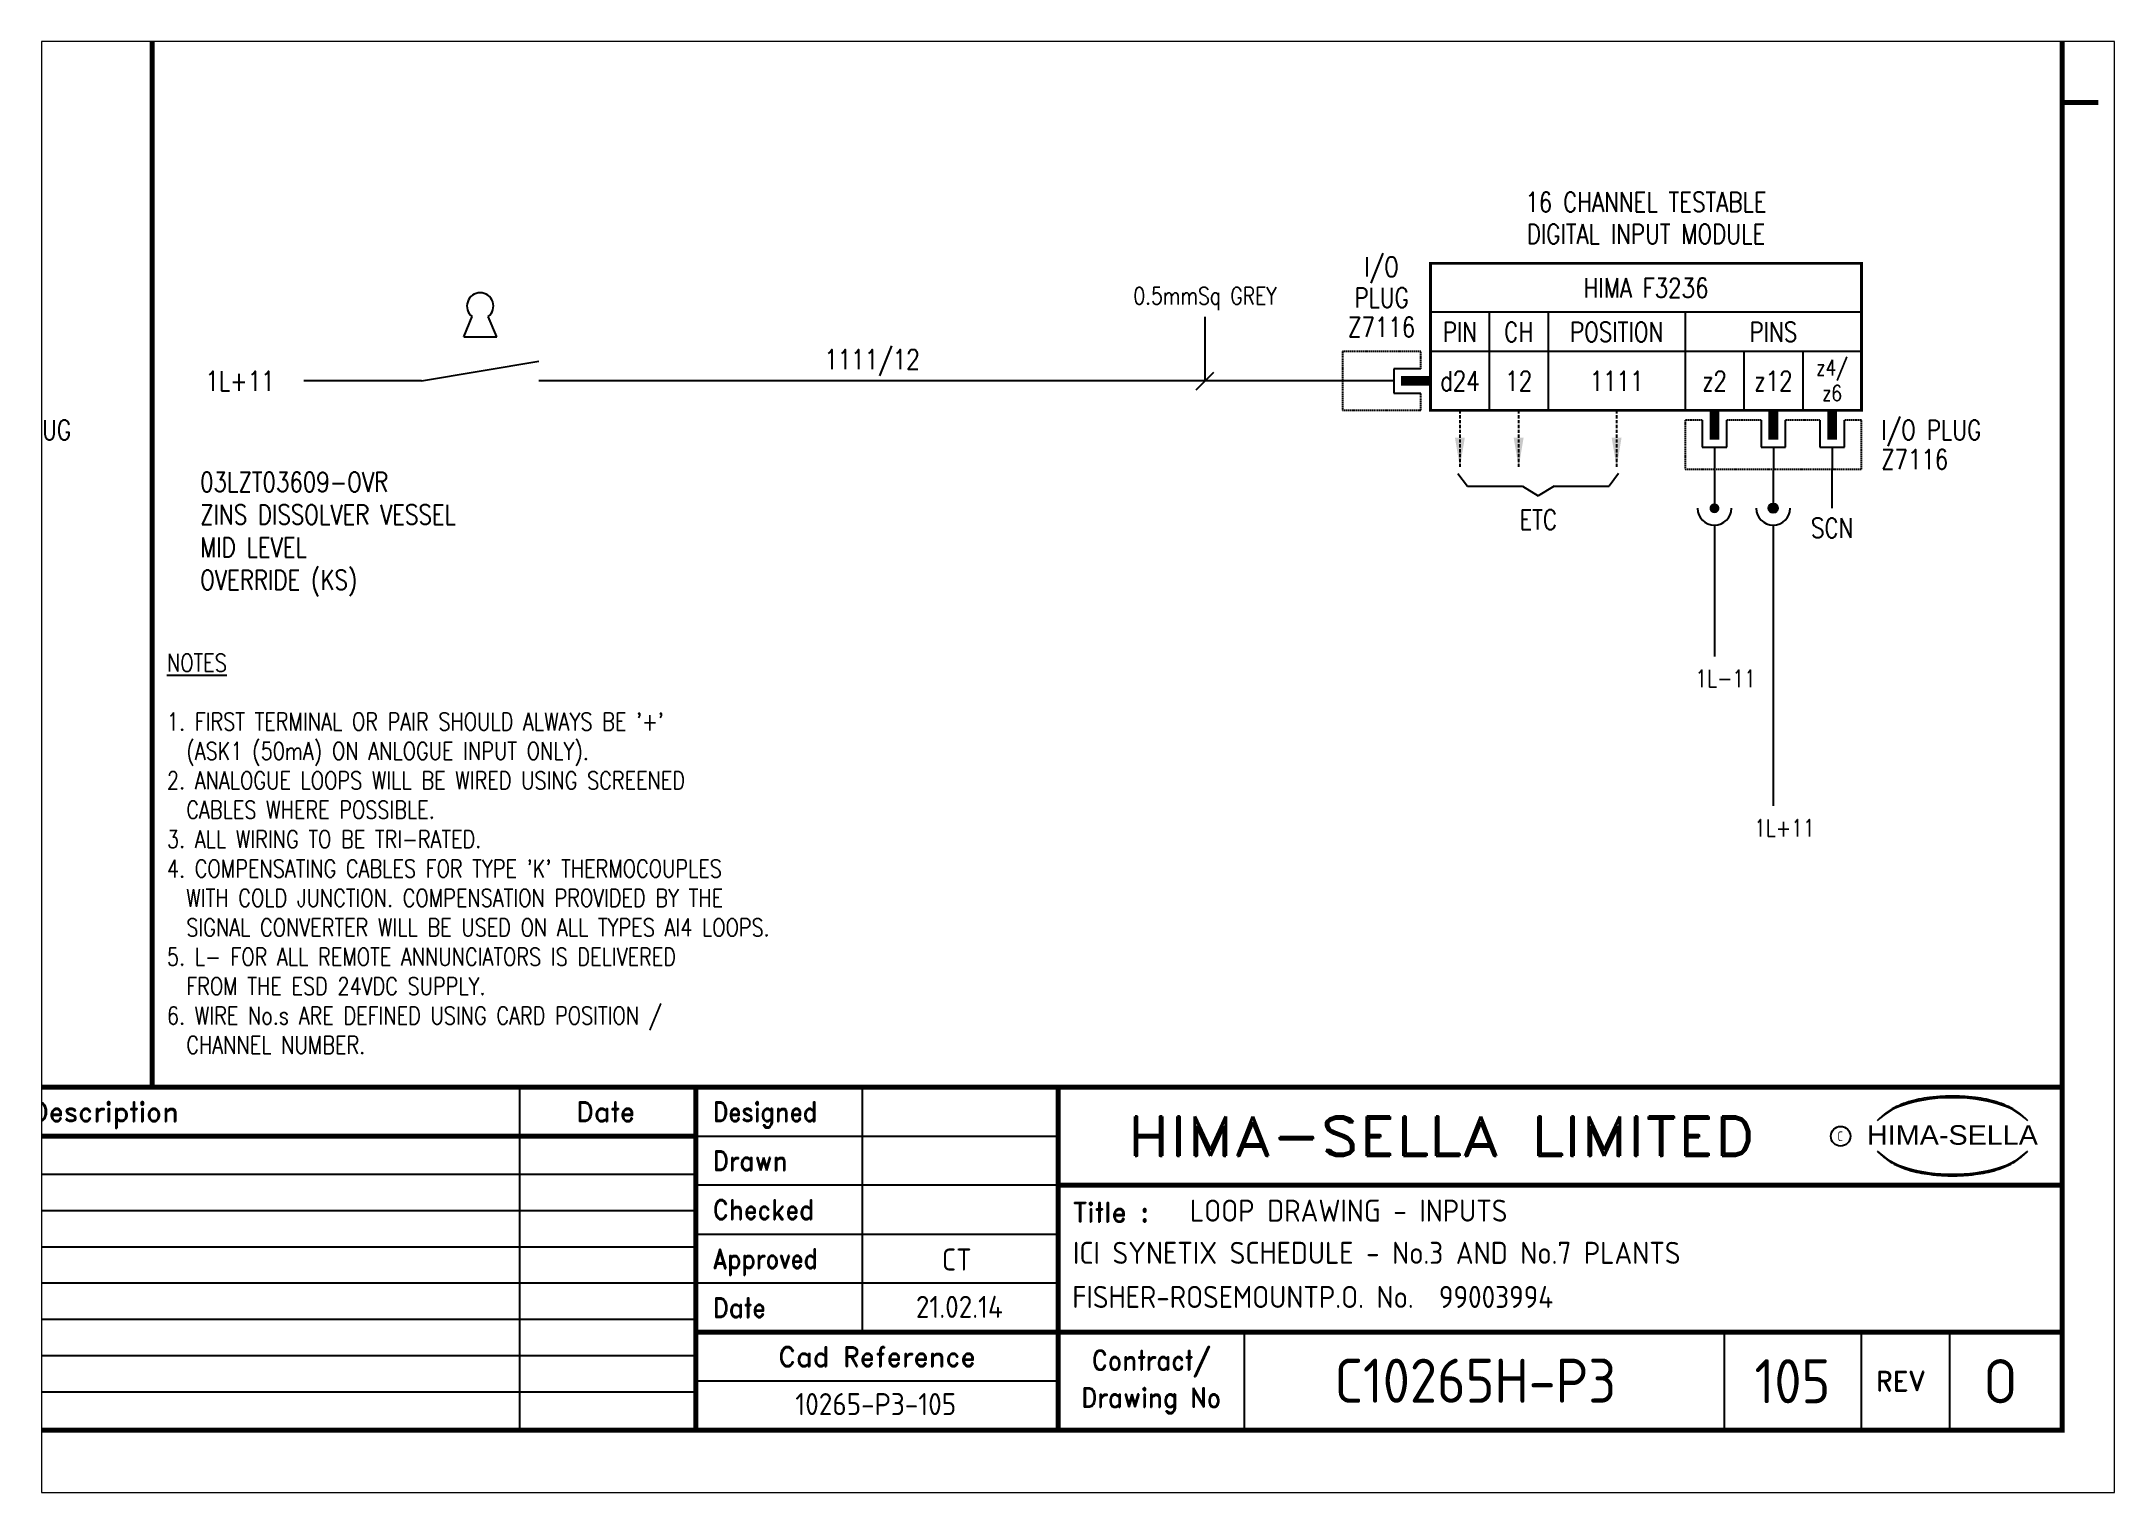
# Paper-space layout 'Layout1' of a CAD drawing. Extents: x 41 to 369, y 29 to 258.
# The model-space entities are those that its viewports show. They can reach past a viewport. Long polylines and large blocks are cut down to what shows.
import ezdxf
from ezdxf.enums import TextEntityAlignment as Align

# ---------------------------------------------------------------- set-up
doc = ezdxf.new("R2010")
doc.units = 0
doc.header["$LTSCALE"] = 0.25
doc.header["$MEASUREMENT"] = 0
doc.linetypes.add('HIDDEN2', pattern=[4.762499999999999, 3.175, -1.5875])
doc.layers.get('0').update_dxf_attribs({"color": 41, "linetype": 'CONTINUOUS'})
for name, color, linetype in [('00-DRG_FRAME', 12, 'CONTINUOUS'), ('01-DRAW', 7, 'CONTINUOUS'), ('051-TEXT', 2, 'CONTINUOUS'), ('117', 7, 'CONTINUOUS'), ('DIM', 3, 'CONTINUOUS'), ('LAB', 2, 'CONTINUOUS'), ('RACK', 2, 'CONTINUOUS'), ('SLOT', 2, 'CONTINUOUS'), ('SNA', 2, 'CONTINUOUS'), ('TEXT', 2, 'CONTINUOUS'), ('TPOL', 3, 'CONTINUOUS'), ('XR_FUNCTION', 2, 'CONTINUOUS'), ('XR_MAIN', 2, 'CONTINUOUS')]:
    doc.layers.add(name, color=color, linetype=linetype)
doc.styles.add('ARIAL', font='ARIAL.TTF', dxfattribs={"height": 2.5})
doc.styles.add('CROSSREF', font='romans.shx', dxfattribs={"width": 0.8, "height": 2})
doc.styles.add('FUNCTION', font='ROMANS.shx', dxfattribs={"width": 0.8, "height": 2.5})
doc.styles.add('ISO', font='iso.shx')
doc.styles.add('PINS', font='ROMANS.shx', dxfattribs={"width": 0.8, "height": 2.5})
doc.styles.add('RACK', font='ROMANS.shx', dxfattribs={"width": 0.8, "height": 2.5})
doc.styles.add('ROMAND', font='ROMAND')
doc.styles.add('ROMANS', font='romans.shx', dxfattribs={"width": 0.8})
doc.styles.add('SLOT', font='romans.shx', dxfattribs={"width": 0.8, "height": 2})
doc.styles.add('SYMBOL', font='ROMANS.shx', dxfattribs={"width": 0.8, "height": 20})

psp = doc.layouts.get("Layout1")

msp = doc.modelspace()

# ---------------------------------------------------------------- texts
at = {"layer": '00-DRG_FRAME', "color": 4, "style": 'ROMAND'}
for s, p in [('Description', (204.6865057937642, 32)), ('Date', (255.7909458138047, 32))]:
    msp.add_text(s, height=2, dxfattribs=at).set_placement(p, align=Align.CENTER)
for s, width, p in [('Designed', 0.87, (266.75, 32)), ('Drawn', 0.9, (266.75, 27)), ('Checked', 0.9, (266.75, 22)), ('Approved', 0.85, (266.75, 17)), ('Date', 0.9, (266.75, 12))]:
    msp.add_text(s, height=2, dxfattribs=dict(at, width=width)).set_placement(p)
at = {"layer": '00-DRG_FRAME', "style": 'ROMAND', "width": 1.15}
msp.add_text('HIMA-SELLA LIMITED', height=4, dxfattribs=at).set_placement((341.0964892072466, 30.5), align=Align.MIDDLE)
at = {"layer": '00-DRG_FRAME', "color": 3, "style": 'ISO', "width": 0.9}
msp.add_text('C', height=1, dxfattribs=at).set_placement((381.8435788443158, 30), align=Align.CENTER)
at = {"layer": '00-DRG_FRAME', "style": 'ARIAL', "width": 1.05}
msp.add_text('HIMA-SELLA', height=2, dxfattribs=at).set_placement((393.3022419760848, 29.62925828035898), align=Align.CENTER)
at = {"layer": '00-DRG_FRAME', "color": 4, "style": 'ROMAND'}
msp.add_text('Title :', height=2, dxfattribs=at).set_placement((303.5, 21.75))
for s, p in [('Cad Reference', (283.5, 8)), ('REV', (388, 5.5))]:
    msp.add_text(s, height=2, dxfattribs=at).set_placement(p, align=Align.MIDDLE)
at = {"layer": '00-DRG_FRAME', "color": 4, "style": 'ROMAND', "width": 0.9}
for s, p in [('Contract/', (311.5, 7.5)), ('Drawing No', (311.5, 3.5))]:
    msp.add_text(s, height=2, dxfattribs=at).set_placement(p, align=Align.MIDDLE)
at = {"layer": '01-DRAW', "color": 2, "style": 'ROMANS', "width": 0.8}
msp.add_text('ETC', height=2, dxfattribs=at).set_placement((351.012210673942, 92.42321219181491), align=Align.CENTER)
at = {"layer": '01-DRAW', "style": 'ROMANS', "width": 0.8}
for s, p in [('1L-11', (367.056, 76.3511364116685)), ('1L+11', (373.056, 61.09460436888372))]:
    msp.add_text(s, height=1.75, dxfattribs=at).set_placement(p)
at = {"layer": '01-DRAW', "insert": (211.020926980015, 79.72346100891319), "char_height": 1.8, "width": 80.97907301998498, "attachment_point": 1, "style": 'ROMANS'}
msp.add_mtext("{\\LNOTES\\P\\P}1. FIRST TERMINAL OR PAIR SHOULD ALWAYS BE '+'\\P  (ASK1 (50mA) ON ANLOGUE INPUT ONLY).\\P2. ANALOGUE LOOPS WILL BE WIRED USING SCREENED\\P  CABLES WHERE POSSIBLE.\\P3. ALL WIRING TO BE TRI-RATED.\\P4. COMPENSATING CABLES FOR TYPE 'K' THERMOCOUPLES \\P  WITH COLD JUNCTION. COMPENSATION PROVIDED BY THE\\P  SIGNAL CONVERTER WILL BE USED ON ALL TYPES AI4 LOOPS.\\P5. L- FOR ALL REMOTE ANNUNCIATORS IS DELIVERED \\P  FROM THE ESD 24VDC SUPPLY.\\P6. WIRE No.s ARE DEFINED USING CARD POSITION /\\P  CHANNEL NUMBER.          ", dxfattribs=at)
at = {"layer": '051-TEXT', "style": 'ROMANS', "width": 0.8}
msp.add_text('1111/12', height=2, dxfattribs=at).set_placement((282.9999999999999, 108.7837505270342), align=Align.CENTER)
msp.add_text('1L+11', height=2, dxfattribs=at).set_placement((222, 107.5941364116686), align=Align.MIDDLE_RIGHT)
at = {"layer": 'DIM', "style": 'ROMANS', "width": 0.8}
msp.add_text('0.5mmSq GREY', height=1.75, dxfattribs=at).set_placement((316.9999999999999, 115.4011081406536), align=Align.CENTER)
at = {"layer": 'TEXT', "insert": (214.4015311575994, 98.27879842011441), "char_height": 2, "width": 47.74161350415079, "attachment_point": 1, "style": 'ROMANS'}
msp.add_mtext('03LZT03609-OVR\\PZINS DISSOLVER VESSEL\\PMID LEVEL\\POVERRIDE (KS)', dxfattribs=at)

# ---------------------------------------------------------------- blocks, each defined once
blk = doc.blocks.new('A3-REVA')
at = {"layer": '051-TEXT', "style": 'ISO'}
for tag, p in [('DESIGNED', (292.0055575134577, 31.70067080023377)), ('A', (117.73, 27.28227121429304)), ('DES', (127.73, 27.28227121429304)), ('DRN', (137.73, 27.28227121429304)), ('CHKD', (147.73, 27.28227121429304)), ('APPD', (157.73, 27.28227121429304)), ('DATE', (256, 27.28227121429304)), ('DRAWN', (291.7180714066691, 26.775)), ('CHECKED', (291.7180714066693, 21.89081248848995)), ('APPD', (291.6522325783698, 16.78820837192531)), ('DATE', (291.915586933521, 11.95927738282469))]:
    blk.add_attdef(tag, text='', height=2.25, dxfattribs=at).set_placement(p, align=Align.CENTER)
blk.add_attdef('DESCRIPTION', (165.03, 27.28227121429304), '', height=2.25, dxfattribs=at)
blk = doc.blocks.new('A3-TITLE')
at = {"layer": '051-TEXT', "style": 'ISO'}
blk.add_attdef('TITLE_1', (315.4553409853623, 21.7796562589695), '', height=2.25, dxfattribs=at)
for tag, p in [('DRGNO', (376.9622075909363, 3.242340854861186)), ('REV.', (398.1962897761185, 3.242341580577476))]:
    blk.add_attdef(tag, text='', height=4.5, dxfattribs=at).set_placement(p, align=Align.CENTER)
blk = doc.blocks.new('A3-CONTRACT')
at = {"layer": '051-TEXT', "color": 41, "style": 'ISO'}
for tag, height, p in [('SCALE', 2.24999999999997, (106.7055537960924, 31.8152395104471)), ('DIMS', 2.24999999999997, (106.7055537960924, 26.80131921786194)), ('CONTRACT', 4.5, (344.9371873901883, 3.103814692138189)), ('CAD-REF', 2.25, (283.7280612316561, 1.840288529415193))]:
    blk.add_attdef(tag, text='', height=height, dxfattribs=at).set_placement(p, align=Align.CENTER)
for tag, p in [('TITLE_2', (303.8576100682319, 17.2796562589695)), ('TITLE_3', (303.7906895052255, 12.7796562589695))]:
    blk.add_attdef(tag, p, '', height=2.25, dxfattribs=at)
blk = doc.blocks.new('KEY')
at = {"layer": '01-DRAW'}
for p, q in [((-0.375, -0.4999999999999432), (-0.1825329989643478, -0.0380791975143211)), ((0.375, -0.4999999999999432), (0.1825329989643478, -0.0380791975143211)), ((-0.3749999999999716, -0.4999999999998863), (0.375, -0.4999999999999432))]:
    blk.add_line(p, q, dxfattribs=at)
blk.add_arc((0, 0.2000000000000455), 0.3000000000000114, 307.4770304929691, 232.5229695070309, dxfattribs=at)
blk = doc.blocks.new('F3236-11')
for p, q in [((44, 7), (0, 7)), ((6, 7), (6, -3)), ((12, 7), (12, -3)), ((26, 7), (26, -3)), ((44, 3), (0, 3)), ((32, 3), (32, -3)), ((38, 3), (38, -3)), ((-3.75, 0), (-9, 0)), ((-3.75, 1.25), (-3.75, -1.25)), ((-1, 1.25), (-3.75, 1.25)), ((-3.75, -1.25), (-1, -1.25)), ((27.75, -4), (27.75, -6.75)), ((30.25, -6.75), (30.25, -4)), ((33.75, -4), (33.75, -6.75)), ((36.25, -6.75), (36.25, -4)), ((39.75, -4), (39.75, -6.75)), ((42.25, -6.75), (42.25, -4)), ((27.75, -6.75), (30.25, -6.75)), ((29, -6.75), (29, -9)), ((33.75, -6.75), (36.25, -6.75)), ((35, -6.75), (35, -9)), ((39.75, -6.75), (42.25, -6.75)), ((41, -6.75), (41, -9)), ((41, -13), (41, -9))]:
    blk.add_line(p, q)
at = {"const_width": 0.3}
blk.add_lwpolyline([(44, 12), (0, 12), (0, -3), (44, -3)], close=True, dxfattribs=at)
at = {"color": 3, "linetype": 'HIDDEN2', "ltscale": 0.4}
for points in [[(-1, 1.25), (-1, 3), (-9, 3), (-9, -3), (-1, -3), (-1, -1.25)], [(27.75, -4), (26, -4), (26, -9), (44, -9), (44, -4), (42.25, -4)], [(33.75, -4), (30.25, -4)], [(39.75, -4), (36.25, -4)]]:
    blk.add_lwpolyline(points, dxfattribs=at)
blk.add_lwpolyline([(-3, 0, 1, 1, 0), (0, 0, 0.5, 0.5, 0)], format="xyseb")
at = {"const_width": 1}
for points in [[(29, -6), (29, -3)], [(35, -6), (35, -3)], [(41, -6), (41, -3)]]:
    blk.add_lwpolyline(points, dxfattribs=at)
at = {"layer": 'LAB', "style": 'PINS', "width": 0.8, "flags": 1}
blk.add_attdef('LAB1', text='', height=1.5, dxfattribs=at).set_placement((48, 2.5), align=Align.MIDDLE_LEFT)
at = {"layer": 'RACK', "style": 'RACK', "width": 0.8}
blk.add_attdef('SLOT', text='', height=2, dxfattribs=at).set_placement((19, 0), align=Align.MIDDLE)
at = {"layer": 'SLOT', "style": 'SLOT', "width": 0.8}
blk.add_attdef('ADD1', text='', height=2, dxfattribs=at).set_placement((9, 0), align=Align.MIDDLE)
at = {"layer": 'SNA', "style": 'SYMBOL', "width": 0.8, "flags": 1}
blk.add_attdef('SNA', (48, 8), '', height=1.5, dxfattribs=at)
at = {"layer": 'TEXT', "style": 'ROMANS', "width": 0.8}
for s, p in [('16 CHANNEL TESTABLE', (22, 17.25)), ('DIGITAL INPUT MODULE', (22, 14))]:
    blk.add_text(s, height=2, dxfattribs=at).set_placement(p, align=Align.CENTER)
for s, height, p in [('I/O', 2, (-5, 11.5)), ('PLUG', 2, (-5, 8.5)), ('HIMA F3236', 2, (22, 9.5)), ('Z7116', 2, (-5, 5.5)), ('PIN', 2, (3, 5)), ('CH', 2, (9, 5)), ('POSITION', 2, (19, 5)), ('PINS', 2, (35, 5)), ('z4/', 1.6, (41, 1.25)), ('d22', 2, (3, 0)), ('z2', 2, (29, 0)), ('z12', 2, (35, 0)), ('z6', 1.6, (41, -1.25)), ('SCN', 2, (41, -15))]:
    blk.add_text(s, height=height, dxfattribs=at).set_placement(p, align=Align.MIDDLE)
for s, p in [('I/O PLUG', (46, -5)), ('Z7116', (46, -8))]:
    blk.add_text(s, height=2, dxfattribs=at).set_placement(p, align=Align.MIDDLE_LEFT)
at = {"layer": 'TPOL', "style": 'PINS', "width": 0.8, "flags": 1}
blk.add_attdef('CN2', text='', height=1, dxfattribs=at).set_placement((-9, 0), align=Align.MIDDLE_LEFT)
at = {"layer": 'TPOL', "color": 2, "style": 'PINS', "width": 0.8}
blk.add_attdef('CN1', text='', height=2, dxfattribs=at).set_placement((3, 0), align=Align.MIDDLE)
at = {"layer": 'TPOL', "style": 'PINS', "width": 0.8, "flags": 1}
for tag, p in [('CN3', (29, -9)), ('CN4', (35, -9))]:
    blk.add_attdef(tag, text='', height=1, dxfattribs=at).set_placement(p, align=Align.BOTTOM_CENTER)
at = {"layer": 'XR_FUNCTION', "style": 'FUNCTION', "width": 0.8, "flags": 1}
blk.add_attdef('XR_FUNCTION', (48, 10), '', height=1.5, dxfattribs=at)
at = {"layer": 'XR_MAIN', "style": 'CROSSREF', "width": 0.8, "flags": 1}
blk.add_attdef('XR_MAIN', (48, 4), '', height=1.5, dxfattribs=at)
blk = doc.blocks.new('F3236-12')
for p, q in [((44, 7), (0, 7)), ((6, 7), (6, -3)), ((12, 7), (12, -3)), ((26, 7), (26, -3)), ((44, 3), (0, 3)), ((32, 3), (32, -3)), ((38, 3), (38, -3)), ((-3.75, 0), (-9, 0)), ((-3.75, 1.25), (-3.75, -1.25)), ((-1, 1.25), (-3.75, 1.25)), ((-3.75, -1.25), (-1, -1.25)), ((27.75, -4), (27.75, -6.75)), ((30.25, -6.75), (30.25, -4)), ((33.75, -4), (33.75, -6.75)), ((36.25, -6.75), (36.25, -4)), ((39.75, -4), (39.75, -6.75)), ((42.25, -6.75), (42.25, -4)), ((27.75, -6.75), (30.25, -6.75)), ((29, -6.75), (29, -9)), ((33.75, -6.75), (36.25, -6.75)), ((35, -6.75), (35, -9)), ((39.75, -6.75), (42.25, -6.75)), ((41, -6.75), (41, -9)), ((41, -13), (41, -9))]:
    blk.add_line(p, q)
at = {"const_width": 0.3}
blk.add_lwpolyline([(44, 12), (0, 12), (0, -3), (44, -3)], close=True, dxfattribs=at)
at = {"color": 3, "linetype": 'HIDDEN2', "ltscale": 0.4}
for points in [[(-1, 1.25), (-1, 3), (-9, 3), (-9, -3), (-1, -3), (-1, -1.25)], [(27.75, -4), (26, -4), (26, -9), (44, -9), (44, -4), (42.25, -4)], [(33.75, -4), (30.25, -4)], [(39.75, -4), (36.25, -4)]]:
    blk.add_lwpolyline(points, dxfattribs=at)
blk.add_lwpolyline([(-3, 0, 1, 1, 0), (0, 0, 0.5, 0.5, 0)], format="xyseb")
at = {"const_width": 1}
for points in [[(29, -6), (29, -3)], [(35, -6), (35, -3)], [(41, -6), (41, -3)]]:
    blk.add_lwpolyline(points, dxfattribs=at)
at = {"layer": 'LAB', "style": 'PINS', "width": 0.8, "flags": 1}
blk.add_attdef('LAB1', text='', height=1.5, dxfattribs=at).set_placement((48, 2.5), align=Align.MIDDLE_LEFT)
at = {"layer": 'RACK', "style": 'RACK', "width": 0.8}
blk.add_attdef('SLOT', text='', height=2, dxfattribs=at).set_placement((19, 0), align=Align.MIDDLE)
at = {"layer": 'SLOT', "style": 'SLOT', "width": 0.8}
blk.add_attdef('ADD1', text='', height=2, dxfattribs=at).set_placement((9, 0), align=Align.MIDDLE)
at = {"layer": 'SNA', "style": 'SYMBOL', "width": 0.8, "flags": 1}
blk.add_attdef('SNA', (48, 8), '', height=1.5, dxfattribs=at)
at = {"layer": 'TEXT', "style": 'ROMANS', "width": 0.8}
for s, p in [('16 CHANNEL TESTABLE', (22, 17.25)), ('DIGITAL INPUT MODULE', (22, 14))]:
    blk.add_text(s, height=2, dxfattribs=at).set_placement(p, align=Align.CENTER)
for s, height, p in [('I/O', 2, (-5, 11.5)), ('PLUG', 2, (-5, 8.5)), ('HIMA F3236', 2, (22, 9.5)), ('Z7116', 2, (-5, 5.5)), ('PIN', 2, (3, 5)), ('CH', 2, (9, 5)), ('POSITION', 2, (19, 5)), ('PINS', 2, (35, 5)), ('z4/', 1.6, (41, 1.25)), ('d24', 2, (3, 0)), ('z2', 2, (29, 0)), ('z12', 2, (35, 0)), ('z6', 1.6, (41, -1.25)), ('SCN', 2, (41, -15))]:
    blk.add_text(s, height=height, dxfattribs=at).set_placement(p, align=Align.MIDDLE)
for s, p in [('I/O PLUG', (46, -5)), ('Z7116', (46, -8))]:
    blk.add_text(s, height=2, dxfattribs=at).set_placement(p, align=Align.MIDDLE_LEFT)
at = {"layer": 'TPOL', "style": 'PINS', "width": 0.8, "flags": 1}
blk.add_attdef('CN2', text='', height=1, dxfattribs=at).set_placement((-9, 0), align=Align.MIDDLE_LEFT)
at = {"layer": 'TPOL', "color": 2, "style": 'PINS', "width": 0.8}
blk.add_attdef('CN1', text='', height=2, dxfattribs=at).set_placement((3, 0), align=Align.MIDDLE)
at = {"layer": 'TPOL', "style": 'PINS', "width": 0.8, "flags": 1}
for tag, p in [('CN3', (29, -9)), ('CN4', (35, -9))]:
    blk.add_attdef(tag, text='', height=1, dxfattribs=at).set_placement(p, align=Align.BOTTOM_CENTER)
at = {"layer": 'XR_FUNCTION', "style": 'FUNCTION', "width": 0.8, "flags": 1}
blk.add_attdef('XR_FUNCTION', (48, 10), '', height=1.5, dxfattribs=at)
at = {"layer": 'XR_MAIN', "style": 'CROSSREF', "width": 0.8, "flags": 1}
blk.add_attdef('XR_MAIN', (48, 4), '', height=1.5, dxfattribs=at)

# ---------------------------------------------------------------- linework, layer by layer
at = {"layer": '00-DRG_FRAME'}
for p, q in [((247, 35.5), (247, 0.5)), ((282, 35.5), (282, 10.5)), ((265, 30.5), (302, 30.5)), ((265, 26.58771915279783), (112.7, 26.58771915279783)), ((302, 25.5), (265, 25.5)), ((265, 22.88771915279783), (112.7, 22.88771915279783)), ((265, 19.18771915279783), (112.7, 19.18771915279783)), ((265, 20.5), (302, 20.5)), ((265, 15.48771915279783), (112.7, 15.48771915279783)), ((302, 15.5), (265, 15.5)), ((265, 11.78771915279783), (112.7, 11.78771915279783)), ((321, 10.5), (321, 0.5)), ((370, 10.5), (370, 0.5)), ((384, 0.5), (384, 10.5)), ((393, 10.5), (393, 0.5)), ((265, 8.087719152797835), (112.7, 8.087719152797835)), ((265, 4.387719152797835), (112.7, 4.387719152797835)), ((302, 5.5), (265, 5.5))]:
    msp.add_line(p, q, dxfattribs=at)
at = {"layer": '00-DRG_FRAME', "const_width": 0.5}
msp.add_lwpolyline([(14.5, 0.5), (404.5, 0.5), (404.5, 271.5), (14.5, 271.5)], close=True, dxfattribs=at)
for points in [[(209.5, 35.5), (209.5, 266.5)], [(404.5, 136), (408.18, 136)], [(404.5, 35.5), (14.5, 35.5)], [(265, 35.5), (265, 0.5)], [(302, 0.5), (302, 35.5)], [(265, 30.5), (72.49999999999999, 30.5)], [(404.5, 25.5), (302, 25.5)], [(265, 10.5), (404.5, 10.5)]]:
    msp.add_lwpolyline(points, dxfattribs=at)
at = {"layer": '00-DRG_FRAME', "color": 3}
msp.add_circle((381.8794614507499, 30.5), 1, dxfattribs=at)
for centre, radius, start, end in [((391.7772406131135, 24.69924327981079), 9.760061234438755, 107.5930557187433, 113.9451517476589), ((393.0991488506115, 18.49648594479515), 15.93667133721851, 89.26981653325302, 106.3911159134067), ((392.0977729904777, 23.51500930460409), 10.98591244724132, 96.01458197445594, 107.3202667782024), ((393.2933040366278, 16.30991975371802), 18.28175579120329, 92.89168189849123, 97.37336363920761), ((393.2419072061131, 18.86443861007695), 15.7280876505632, 89.78048533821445, 93.17379021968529), ((393.5053351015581, 18.49648594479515), 15.93667133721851, 73.60888408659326, 90.73018346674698), ((393.3625767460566, 18.86443861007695), 15.7280876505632, 86.82620978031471, 90.21951466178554), ((393.3111799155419, 16.30991975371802), 18.28175579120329, 82.62663636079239, 87.10831810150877), ((394.506710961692, 23.51500930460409), 10.98591244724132, 72.67973322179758, 83.98541802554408), ((394.8272433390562, 24.69924327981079), 9.760061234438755, 66.05484825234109, 72.40694428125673), ((390.6040257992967, 26.82771687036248), 7.240060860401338, 106.0531744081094, 133.5023953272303), ((390.876250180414, 27.0135325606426), 7.299930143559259, 130.4190344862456, 136.0570054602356), ((390.11493502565, 28.10005347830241), 5.98042439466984, 122.2440461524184, 131.6153874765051), ((389.7520469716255, 28.78188256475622), 5.210443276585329, 111.8205600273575, 122.8668023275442), ((396.000458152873, 26.82771687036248), 7.240060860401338, 46.49760467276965, 73.94682559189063), ((396.8524369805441, 28.78188256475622), 5.210443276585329, 57.13319767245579, 68.1794399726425), ((396.4895489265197, 28.10005347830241), 5.98042439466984, 48.38461252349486, 57.75595384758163), ((395.7282337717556, 27.0135325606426), 7.299930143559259, 43.94299453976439, 49.58096551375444), ((390.876250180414, 34.04498400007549), 7.299930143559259, 223.9429945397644, 229.5809655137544), ((390.6040257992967, 34.23079969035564), 7.240060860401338, 226.4976046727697, 253.9468255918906), ((390.11493502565, 32.95846308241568), 5.98042439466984, 228.3846125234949, 237.7559538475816), ((389.7520469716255, 32.27663399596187), 5.210443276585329, 237.1331976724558, 248.1794399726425), ((396.000458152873, 34.23079969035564), 7.240060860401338, 286.0531744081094, 313.5023953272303), ((396.8524369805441, 32.27663399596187), 5.210443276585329, 291.8205600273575, 302.8668023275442), ((396.4895489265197, 32.95846308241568), 5.98042439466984, 302.2440461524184, 311.6153874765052), ((395.7282337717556, 34.04498400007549), 7.299930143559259, 310.4190344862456, 316.0570054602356), ((391.7772406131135, 36.3592732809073), 9.760061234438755, 246.0548482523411, 252.4069442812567), ((393.0991488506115, 42.56203061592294), 15.93667133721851, 253.6088840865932, 270.730183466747), ((392.0977729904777, 37.543507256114), 10.98591244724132, 252.6797332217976, 263.985418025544), ((393.2933040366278, 44.74859680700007), 18.28175579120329, 262.6266363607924, 267.1083181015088), ((393.2419072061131, 42.19407795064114), 15.7280876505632, 266.8262097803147, 270.2195146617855), ((393.5053351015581, 42.56203061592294), 15.93667133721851, 269.269816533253, 286.3911159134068), ((393.3625767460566, 42.19407795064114), 15.7280876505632, 269.7804853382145, 273.1737902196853), ((393.3111799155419, 44.74859680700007), 18.28175579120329, 272.8916818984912, 277.3733636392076), ((394.506710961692, 37.543507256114), 10.98591244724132, 276.014581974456, 287.3202667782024), ((394.8272433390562, 36.3592732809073), 9.760061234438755, 287.5930557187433, 293.9451517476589)]:
    msp.add_arc(centre, radius, start, end, dxfattribs=at)
at = {"layer": '01-DRAW'}
for p, q in [((331.012210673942, 107.5941364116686), (249, 107.5941364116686)), ((342.812210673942, 98.14721219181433), (343.784210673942, 96.8512121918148)), ((359.212210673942, 98.14721219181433), (358.2402106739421, 96.8512121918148)), ((368.9999999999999, 98.59413641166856), (368.9999999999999, 94.59413641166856)), ((374.9999999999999, 98.59413641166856), (374.9999999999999, 94.59413641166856)), ((374.9999999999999, 98.59413641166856), (374.9999999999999, 94.59413641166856)), ((343.784210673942, 96.8512121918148), (349.392210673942, 96.8512121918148)), ((349.392210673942, 96.8512121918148), (351.012210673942, 95.87921219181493)), ((352.6322106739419, 96.8512121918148), (351.012210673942, 95.87921219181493)), ((352.6322106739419, 96.8512121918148), (358.2402106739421, 96.8512121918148)), ((368.9999999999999, 92.86613641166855), (368.9999999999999, 79.46513641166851)), ((374.9999999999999, 92.86613641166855), (374.9999999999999, 64.20860436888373)), ((374.9999999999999, 92.86613641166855), (374.9999999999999, 64.20860436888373))]:
    msp.add_line(p, q, dxfattribs=at)
at = {"layer": '01-DRAW', "linetype": 'HIDDEN2'}
for p, q in [((343.012210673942, 104.5941364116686), (343.012210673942, 98.76213641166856)), ((349.012210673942, 104.5941364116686), (349.012210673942, 98.76213641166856)), ((359.012210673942, 104.5941364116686), (359.012210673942, 98.76213641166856))]:
    msp.add_line(p, q, dxfattribs=at)
at = {"layer": '01-DRAW', "const_width": 0.5}
for points in [[(368.7499999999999, 94.59413641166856, 1), (369.2499999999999, 94.59413641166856, 1)], [(374.7499999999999, 94.59413641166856, 1), (375.2499999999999, 94.59413641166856, 1)]]:
    msp.add_lwpolyline(points, format="xyb", close=True, dxfattribs=at)
at = {"layer": '01-DRAW'}
for radius in [0.4752, 0.3888000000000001, 0.3024000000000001, 0.2160000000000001, 0.1296000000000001, 0.0432000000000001]:
    msp.add_circle((374.9999999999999, 94.59413641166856), radius, dxfattribs=at)
for centre in [(368.9999999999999, 94.59413641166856), (374.9999999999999, 94.59413641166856), (374.9999999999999, 94.59413641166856)]:
    msp.add_arc(centre, 1.728, 180, 0, dxfattribs=at)
for points in [[(343.5162106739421, 101.7861364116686), (342.5082106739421, 101.7861364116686), (343.012210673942, 98.76213641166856)], [(349.5162106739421, 101.7861364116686), (348.5082106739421, 101.7861364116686), (349.012210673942, 98.76213641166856)], [(359.5162106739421, 101.7861364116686), (358.5082106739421, 101.7861364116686), (359.012210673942, 98.76213641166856)]]:
    msp.add_solid(points, dxfattribs=at)
at = {"layer": '117'}
for q in [(249, 109.5941364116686), (225, 107.5941364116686)]:
    msp.add_line((237, 107.5941364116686), q, dxfattribs=at)
at = {"layer": 'DIM'}
for p, q in [((316.9999999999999, 107.5941364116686), (316.9999999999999, 114.1371364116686)), ((316.1, 106.6941364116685), (317.9, 108.4941364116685))]:
    msp.add_line(p, q, dxfattribs=at)

# ---------------------------------------------------------------- block references
at = {"layer": '00-DRG_FRAME'}
ref = msp.add_blockref('A3-CONTRACT', (-0.3474733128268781, 0.1931849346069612), dxfattribs=at)
ref.add_attrib('TITLE_2', 'ICI SYNETIX SCHEDULE - No.3 AND No.7 PLANTS', (303.510136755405, 17.47284119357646), dxfattribs={"layer": '051-TEXT', "color": 41, "height": 2.25, "style": 'ISO'})
ref.add_attrib('TITLE_3', 'FISHER-ROSEMOUNTP.O. No.  99003994', (303.4432161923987, 12.97284119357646), dxfattribs={"layer": '051-TEXT', "color": 41, "height": 2.25, "style": 'ISO'})
ref.add_attrib('CAD-REF', '10265-P3-105', dxfattribs={"layer": '051-TEXT', "color": 41, "height": 2.25, "style": 'ISO'}).set_placement((283.3805879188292, 2.033473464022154), align=Align.CENTER)
ref.add_attrib('CONTRACT', 'C10265H-P3', dxfattribs={"layer": '051-TEXT', "color": 41, "height": 4.5, "style": 'ISO'}).set_placement((344.5897140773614, 3.29699962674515), align=Align.CENTER)
msp.add_blockref('A3-TITLE', (0, 0), dxfattribs=at).add_auto_attribs({'TITLE_1': 'LOOP DRAWING - INPUTS', 'DRGNO': '105', 'REV.': 'O'})
ref = msp.add_blockref('A3-REVA', (0, 0), dxfattribs=at)
ref.add_attrib('APPD', 'CT', dxfattribs={"layer": '051-TEXT', "height": 2.25, "style": 'ISO'}).set_placement((291.6522325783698, 16.78820837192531), align=Align.CENTER)
ref.add_attrib('DATE', '21.02.14', dxfattribs={"layer": '051-TEXT', "height": 2.25, "style": 'ISO'}).set_placement((291.915586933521, 11.95927738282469), align=Align.CENTER)
at = {"layer": '01-DRAW'}
for name, p, values in [('F3236-11', (145.012210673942, 107.5941364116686), {'CN1': 'd22', 'SLOT': '1111', 'ADD1': '11'}), ('F3236-12', (340.012210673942, 107.5941364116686), {'CN1': 'd24', 'SLOT': '1111', 'ADD1': '12'})]:
    msp.add_blockref(name, p, dxfattribs=at).add_auto_attribs(values)
at = {"layer": '117', "xscale": 4.5, "yscale": 4.5, "zscale": 4.5}
msp.add_blockref('KEY', (243, 114.3441364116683), dxfattribs=at)

msp.set_redraw_order([(e.dxf.handle, doc.entitydb.next_handle()) for e in msp.query("TEXT MTEXT ATTDEF DIMENSION ARC_DIMENSION")])  # texts and dimensions are drawn at this point

# ---------------------------------------------------------------- viewports
at = {"layer": '00-DRG_FRAME'}
psp.add_viewport(center=(205.0520853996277, 143.4994130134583), size=(328.0833366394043, 229.5990608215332), view_center_point=(304.0264913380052, 68.18687409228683), view_height=148.107566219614, dxfattribs=at)

doc.saveas('drawing.dxf')
